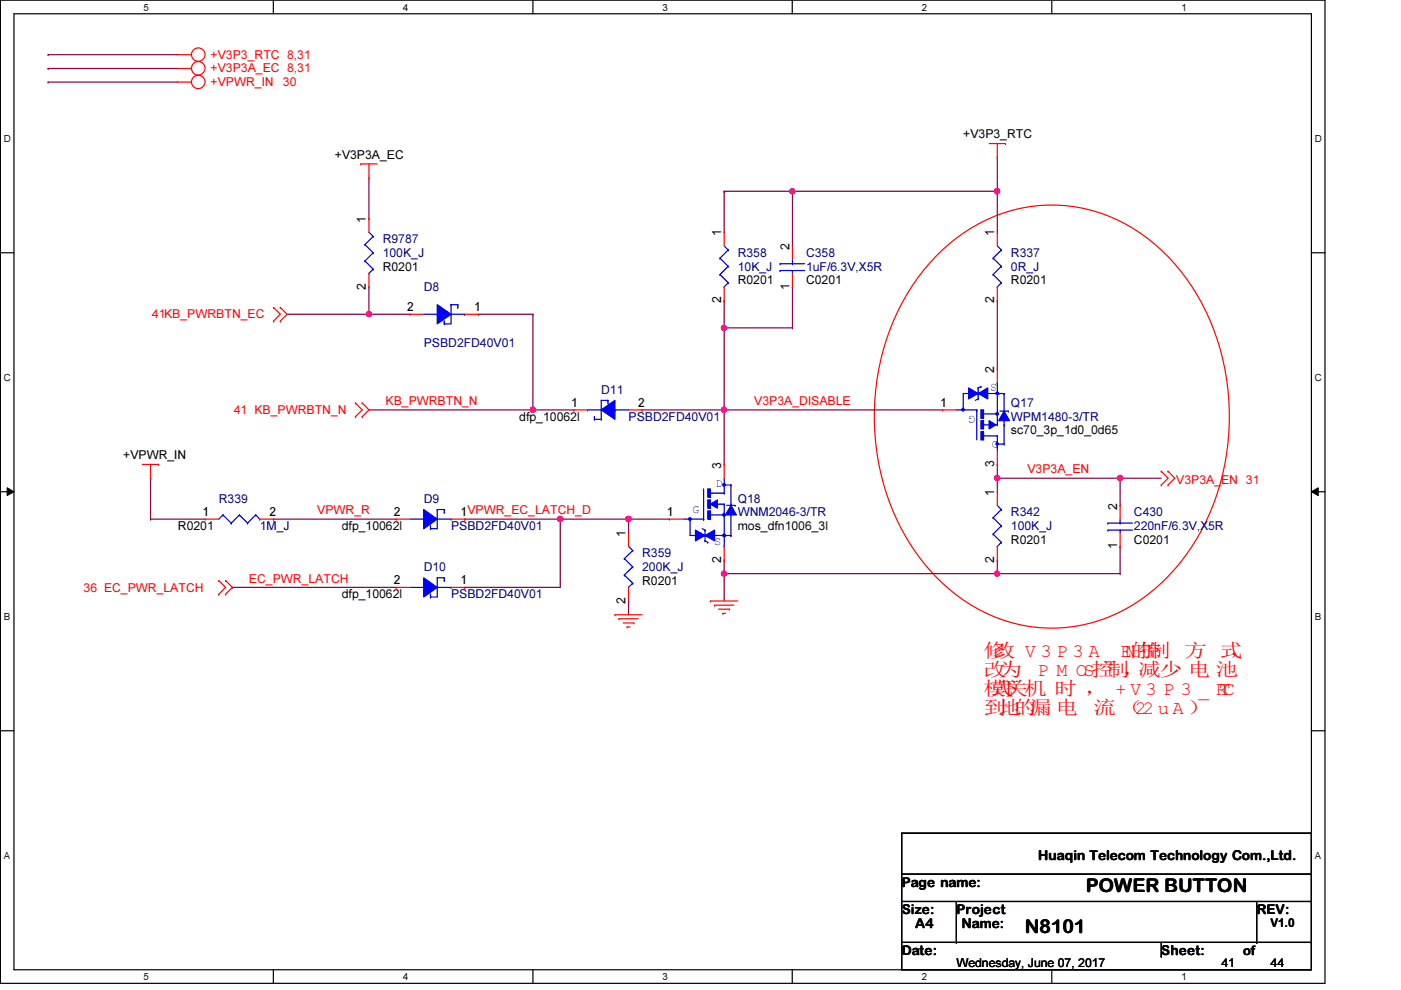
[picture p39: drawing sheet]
<svg xmlns="http://www.w3.org/2000/svg" width="297mm" height="210mm" viewBox="0 0 297 210" stroke-linecap="round" stroke-linejoin="round" font-family="sans-serif">
<defs><g id="words">
<g font-size="4" fill="#f00">
<text x="208.5" y="143.3">修改</text>
<text x="208.5" y="139.3">修</text>
<text x="210.5" y="139.3">修 V 3 P 3 A _ EN的的 的 的</text>
<text x="220" y="143.3">P M OS的的，减减 减 减</text>
<text x="241.5" y="139.3">的</text>
<text x="260.7" y="139.3">，</text>
<text x="208.5" y="147.4">模模</text>
<text x="210.1" y="147.4">的模模 模 ， + V 3 P 3 _ RTC</text>
<text x="208.5" y="151.4">到到的到 减</text>
<text x="231.9" y="151.4">到 （22 u A ）</text>
</g>
<g font-size="4">
<text x="230.2" y="189.1">POWER BUTTON</text>
<text x="217.3" y="197.8">N8101</text>
</g>
<g font-size="2.9">
<text x="220.1" y="182.2">Huaqin Telecom Technology Com.,Ltd.</text>
<text x="191.2" y="188">Page name:</text>
<text x="191.2" y="193.8">Size:</text>
<text x="194.1" y="196.7">A4</text>
<text x="202.8" y="193.8">Project</text>
<text x="203.9" y="196.7">Name:</text>
<text x="266.4" y="193.8">REV:</text>
<text x="191.2" y="202.5">Date:</text>
<text x="246.2" y="202.5">Sheet:</text>
</g>
<text font-size="2.8" x="263.6" y="202.4">of</text>
<g font-size="2.6" fill="#f00">
<text x="44.7" y="12.5">+V3P3_RTC 8,31</text>
<text x="44.7" y="15.4">+V3P3A_EC 8,31</text>
<text x="44.7" y="18.3">+VPWR_IN</text>
<text x="60" y="18.3">30</text>
<text x="32.2" y="67.5">41KB_PWRBTN_EC</text>
<text x="49.6" y="87.8">41 KB_PWRBTN_N</text>
<text x="81.7" y="85.9">KB_PWRBTN_N</text>
<text x="159.9" y="85.9">V3P3A_DISABLE</text>
<text x="217.8" y="100.4">V3P3A_EN</text>
<text x="249.4" y="102.5">V3P3A_EN 31</text>
<text x="67.3" y="109.1">VPWR_R</text>
<text x="17.7" y="125.4">36 EC_PWR_LATCH</text>
<text x="52.8" y="123.5">EC_PWR_LATCH</text>
</g>
<g font-size="2.6">
<text x="204.2" y="29.3">+V3P3_RTC</text>
<text x="71" y="33.6">+V3P3A_EC</text>
<text x="77.6" y="47.2" transform="rotate(-90 77.6 47.2)">1</text>
<text x="152.9" y="50.1" transform="rotate(-90 152.9 50.1)">1</text>
<text x="167.4" y="53" transform="rotate(-90 167.4 53)">2</text>
<text x="210.8" y="50.1" transform="rotate(-90 210.8 50.1)">1</text>
<text x="81.1" y="57.4">R0201</text>
<text x="77.6" y="61.4" transform="rotate(-90 77.6 61.4)">2</text>
<text x="86.4" y="66">2</text>
<text x="100.5" y="66">1</text>
<text x="152.9" y="64.3" transform="rotate(-90 152.9 64.3)">2</text>
<text x="156.4" y="60.3">R0201</text>
<text x="167.4" y="61.4" transform="rotate(-90 167.4 61.4)">1</text>
<text x="170.9" y="60.3">C0201</text>
<text x="210.8" y="64.3" transform="rotate(-90 210.8 64.3)">2</text>
<text x="214.3" y="60.3">R0201</text>
<text x="210.8" y="79.1" transform="rotate(-90 210.8 79.1)">2</text>
<text x="110.1" y="89.2">dfp_10062l</text>
<text x="121.1" y="86.3">1</text>
<text x="135.3" y="86.3">2</text>
<text x="199.3" y="86.3">1</text>
<text x="214.3" y="92.1">sc70_3p_1d0_0d65</text>
<text x="26.1" y="97.3">+VPWR_IN</text>
<text x="152.9" y="99.4" transform="rotate(-90 152.9 99.4)">3</text>
<text x="210.8" y="99.1" transform="rotate(-90 210.8 99.1)">3</text>
<text x="210.8" y="105.1" transform="rotate(-90 210.8 105.1)">1</text>
<text x="37.7" y="112.4">R0201</text>
<text x="42.9" y="109.4">1</text>
<text x="57.1" y="109.4">2</text>
<text x="72.5" y="112.4">dfp_10062l</text>
<text x="83.5" y="109.4">2</text>
<text x="97.7" y="109.4">1VPWR_EC_LATCH_D</text>
<text x="132.6" y="113.8" transform="rotate(-90 132.6 113.8)">1</text>
<text x="141.4" y="109.4">1</text>
<text x="156.4" y="112.4">mos_dfn1006_3l</text>
<text x="236.9" y="108" transform="rotate(-90 236.9 108)">2</text>
<text x="152.9" y="119.3" transform="rotate(-90 152.9 119.3)">2</text>
<text x="210.8" y="119.3" transform="rotate(-90 210.8 119.3)">2</text>
<text x="214.3" y="115.3">R0201</text>
<text x="236.9" y="116.4" transform="rotate(-90 236.9 116.4)">1</text>
<text x="240.4" y="115.3">C0201</text>
<text x="83.5" y="123.9">2</text>
<text x="97.7" y="123.9">1</text>
<text x="136.1" y="124">R0201</text>
<text x="72.5" y="126.9">dfp_10062l</text>
<text x="132.6" y="128" transform="rotate(-90 132.6 128)">2</text>
<text x="269.4" y="196.5">V1.0</text>
<text x="202.8" y="205.1">Wednesday, June 07, 2017</text>
<text x="259" y="205.1">41</text>
<text x="269.4" y="205.1">44</text>
</g>
<g font-size="2.6" fill="#000080">
<text x="81.1" y="51.6">R9787</text>
<text x="81.1" y="54.5">100K_J</text>
<text x="156.4" y="54.5">R358</text>
<text x="156.4" y="57.4">10K_J</text>
<text x="170.9" y="54.5">C358</text>
<text x="170.9" y="57.4">1uF/6.3V,X5R</text>
<text x="214.3" y="54.5">R337</text>
<text x="214.3" y="57.4">0R_J</text>
<text x="89.8" y="61.7">D8</text>
<text x="89.8" y="73.6">PSBD2FD40V01</text>
<text x="127.5" y="83.4">D11</text>
<text x="133.3" y="89.2">PSBD2FD40V01</text>
<text x="214.3" y="86.3">Q17</text>
<text x="214.3" y="89.2">WPM1480-3/TR</text>
<text x="46.4" y="106.6">R339</text>
<text x="89.8" y="106.6">D9</text>
<text x="156.4" y="106.6">Q18</text>
<text x="55.1" y="112.4">1M_J</text>
<text x="95.6" y="112.4">PSBD2FD40V01</text>
<text x="156.4" y="109.5">WNM2046-3/TR</text>
<text x="214.3" y="109.5">R342</text>
<text x="214.3" y="112.4">100K_J</text>
<text x="240.4" y="109.5">C430</text>
<text x="240.4" y="112.4">220nF/6.3V,X5R</text>
<text x="136.1" y="118.2">R359</text>
<text x="89.8" y="121.1">D10</text>
<text x="136.1" y="121.1">200K_J</text>
<text x="95.6" y="126.9">PSBD2FD40V01</text>
</g>
<g font-size="2.4" fill="#00f">
<text x="211.5" y="81.4" transform="rotate(180 211.5 81.4)">S</text>
<text x="206.8" y="88.1" transform="rotate(180 206.8 88.1)">G</text>
<text x="211.7" y="93.6" transform="rotate(180 211.7 93.6)">D</text>
<text x="151.8" y="103.3">D</text>
<text x="146.9" y="108.8">G</text>
<text x="151.5" y="115.5">S</text>
</g>
<g font-size="2.1">
<text x="30.4" y="2.2">5</text>
<text x="85.4" y="2.2">4</text>
<text x="140.5" y="2.2">3</text>
<text x="195.4" y="2.2">2</text>
<text x="250.5" y="2.2">1</text>
<text x=".8" y="30.1">D</text>
<text x="278.8" y="30.1">D</text>
<text x=".8" y="80.8">C</text>
<text x="278.8" y="80.8">C</text>
<text x=".8" y="131.5">B</text>
<text x="278.8" y="131.5">B</text>
<text x=".8" y="182.2">A</text>
<text x="278.8" y="182.2">A</text>
<text x="30.4" y="207.8">5</text>
<text x="85.4" y="207.8">4</text>
<text x="140.5" y="207.8">3</text>
<text x="195.4" y="207.8">2</text>
<text x="250.5" y="207.8">1</text>
</g>
</g></defs>
<path d="M.1 0h280.8v208.5h-280.8zM3 2.9h275v202.7h-275z" fill="none" stroke="#000" stroke-width=".25"/>
<g fill="#fff">
<path d="M30.4 .3h1.2v2.4h-1.2z"/>
<path d="M30.4 205.9h1.2v2.3h-1.2z"/>
</g>
<path d="M58 0v2.9M58 205.6v2.9" fill="none" stroke="#000" stroke-width=".25"/>
<g fill="#fff">
<path d="M85.4 .3h1.2v2.4h-1.2z"/>
<path d="M85.4 205.9h1.2v2.3h-1.2z"/>
</g>
<path d="M113 0v2.9M113 205.6v2.9" fill="none" stroke="#000" stroke-width=".25"/>
<g fill="#fff">
<path d="M140.5 .3h1.1v2.4h-1.1z"/>
<path d="M140.5 205.9h1.1v2.3h-1.1z"/>
</g>
<path d="M168 0v2.9M168 205.6v2.9" fill="none" stroke="#000" stroke-width=".25"/>
<g fill="#fff">
<path d="M195.4 .3h1.2v2.4h-1.2z"/>
<path d="M195.4 205.9h1.2v2.3h-1.2z"/>
</g>
<path d="M223 0v2.9M223 205.6v2.9" fill="none" stroke="#000" stroke-width=".25"/>
<g fill="#fff">
<path d="M250.5 .3h1.1v2.4h-1.1z"/>
<path d="M250.5 205.9h1.1v2.3h-1.1z"/>
<path d="M.8 28.2h1.5v2.4h-1.5z"/>
<path d="M278.8 28.2h1.4v2.4h-1.4z"/>
<path d="M.8 78.9h1.5v2.3h-1.5z"/>
<path d="M278.8 78.9h1.4v2.3h-1.4z"/>
</g>
<path d="M.1 53.6h2.9M278 53.6h2.9" fill="none" stroke="#000" stroke-width=".25"/>
<g fill="#fff">
<path d="M.8 129.6h1.4v2.3h-1.4z"/>
<path d="M278.8 129.6h1.3v2.3h-1.3z"/>
</g>
<path d="M.1 104.3h2.9M278 104.3h2.9" fill="none" stroke="#000" stroke-width=".25"/>
<path d="M1.5 103.4l1.5 .9-1.5 .8zM278 104.3l1.5-.9v1.7z" fill="#000"/>
<path d="M1.5 103.4l1.5 .9-1.5 .8zM278 104.3l1.5-.9v1.7z" fill="none" stroke="#000" stroke-width=".21"/>
<g fill="#fff">
<path d="M.8 180.3h1.4v2.3h-1.4z"/>
<path d="M278.8 180.3h1.3v2.3h-1.3z"/>
</g>
<path d="M.1 154.9h2.9M278 154.9h2.9" fill="none" stroke="#000" stroke-width=".25"/>
<path d="M198.2 54.6a33.4 33.4 0 0 1 34.8-9.5 39.4 39.4 0 0 1 22.5 20.6 51.8 51.8 0 0 1-4.2 52.2 35.5 35.5 0 0 1-28.3 15.3 34.8 34.8 0 0 1-26.6-13.2 51 51 0 0 1-8.9-46.4 46.1 46.1 0 0 1 10.7-19z" fill="none" stroke="#f00" stroke-width=".25"/>
<path d="M168 40.6h.1M168 40.6h43.5M211.5 40.6h.1M211.5 40.6v8.6" fill="none" stroke="#800040" stroke-width=".25"/>
<circle cx="211.4" cy="40.6" r=".56" fill="#f0f"/>
<circle cx="211.4" cy="40.6" r=".56" fill="none" stroke="#f0f" stroke-width=".25"/>
<circle cx="168" cy="40.6" r=".56" fill="#f0f"/>
<circle cx="168" cy="40.6" r=".56" fill="none" stroke="#f0f" stroke-width=".25"/>
<g fill="none" stroke="#800040" stroke-width=".25">
<path d="M153.5 40.6h.1M153.5 40.6v8.6M153.5 69.5h.1M153.5 69.5v17.4M78.2 86.9h34.8M113 86.9h.1M31.9 101.4h.1M31.9 110.1h.1M31.9 101.4v8.7M31.9 110.1h11.6M237.5 115.9h.1M237.5 115.9v5.7"/>
<path d="M49.3 124.5h.1M49.3 124.5h34.7M133.3 127.4h.1M133.3 127.4v2.9M153.5 121.6h.1M153.5 121.6v5.8"/>
</g>
<circle cx="153.5" cy="69.5" r=".56" fill="#f0f"/>
<circle cx="153.5" cy="69.5" r=".56" fill="none" stroke="#f0f" stroke-width=".25"/>
<path d="M237.5 101.4h.1M237.5 101.4v5.7" fill="none" stroke="#800040" stroke-width=".25"/>
<circle cx="237.5" cy="101.3" r=".56" fill="#f0f"/>
<circle cx="237.5" cy="101.3" r=".56" fill="none" stroke="#f0f" stroke-width=".25"/>
<path d="M133.3 110.1h.1M133.3 110.1h8.6M237.5 101.4h.1M237.5 101.4h8.7" fill="none" stroke="#800040" stroke-width=".25"/>
<circle cx="133.2" cy="110" r=".56" fill="#f0f"/>
<circle cx="133.2" cy="110" r=".56" fill="none" stroke="#f0f" stroke-width=".25"/>
<path d="M58 110.1h.1M58 110.1h26M98.5 110.1h.1M98.5 110.1h20.3M118.8 110.1h.1M118.8 110.1v14.4h-20.3M98.5 124.5h.1" fill="none" stroke="#800040" stroke-width=".25"/>
<circle cx="118.8" cy="110" r=".56" fill="#f0f"/>
<circle cx="118.8" cy="110" r=".56" fill="none" stroke="#f0f" stroke-width=".25"/>
<path d="M136.1 86.9h.1M136.1 86.9h17.4" fill="none" stroke="#800040" stroke-width=".25"/>
<circle cx="153.5" cy="86.9" r=".56" fill="#f0f"/>
<circle cx="153.5" cy="86.9" r=".56" fill="none" stroke="#f0f" stroke-width=".25"/>
<g fill="none" stroke="#800040" stroke-width=".25">
<path d="M10.2 11.6h.1M10.2 14.5h.1M10.2 17.4h.1M10.2 11.6h27.5M10.2 14.5h27.5M10.2 17.4h27.5M211.5 33.3h.1M211.5 33.3v7.3M153.5 86.9h.1M153.5 86.9v11.6M153.5 86.9h46.4M133.3 110.1h.1"/>
<path d="M133.3 110.1v2.8M153.5 118.7h.1M153.5 118.7v2.9M153.5 121.6h.1M153.5 121.6h58"/>
</g>
<circle cx="153.5" cy="121.6" r=".56" fill="#f0f"/>
<circle cx="153.5" cy="121.6" r=".56" fill="none" stroke="#f0f" stroke-width=".25"/>
<path d="M211.5 101.4h.1M211.5 101.4h26" fill="none" stroke="#800040" stroke-width=".25"/>
<circle cx="211.4" cy="101.3" r=".56" fill="#f0f"/>
<circle cx="211.4" cy="101.3" r=".56" fill="none" stroke="#f0f" stroke-width=".25"/>
<path d="M211.5 98.5h.1M211.5 98.5v5.8M211.5 101.4h.1M211.5 118.7h.1M211.5 118.7v2.9h26M237.5 121.6h.1" fill="none" stroke="#800040" stroke-width=".25"/>
<circle cx="211.4" cy="121.6" r=".56" fill="#f0f"/>
<circle cx="211.4" cy="121.6" r=".56" fill="none" stroke="#f0f" stroke-width=".25"/>
<g fill="none" stroke="#800040" stroke-width=".25">
<path d="M78.2 37.7v8.7M78.2 46.4h.1M153.5 40.6h.1M153.5 40.6h14.5M168 40.6h.1M168 40.6v11.6M101.4 66.6h11.6M113 66.6h.1M113 66.6v20.3M153.5 63.7h.1M153.5 63.7v5.8h14.5M168 69.5h.1"/>
<path d="M168 60.8h.1M168 60.8v8.7M211.5 63.7h.1M211.5 63.7v14.5M113 86.9h.1M118.8 110.1h.1M118.8 110.1h14.5"/>
</g>
<circle cx="113" cy="86.9" r=".56" fill="#f0f"/>
<circle cx="113" cy="86.9" r=".56" fill="none" stroke="#f0f" stroke-width=".25"/>
<path d="M60.9 66.6h17.3M78.2 66.6h.1M113 86.9h8.7M121.7 86.9h.1" fill="none" stroke="#800040" stroke-width=".25"/>
<circle cx="78.2" cy="66.6" r=".56" fill="#f0f"/>
<circle cx="78.2" cy="66.6" r=".56" fill="none" stroke="#f0f" stroke-width=".25"/>
<path d="M78.2 66.6h.1M78.2 60.8v5.8M78.2 66.6h8.7M86.9 66.6h.1" fill="none" stroke="#800040" stroke-width=".25"/>
<g fill="none" stroke="#f00" stroke-width=".25">
<path d="M37.7 11.6h2.9M37.7 17.4h2.9M37.7 14.5h2.9M40.6 11.6h.1M40.6 17.4h.1M40.6 14.5h.1M76.5 34.8h.1M76.5 34.8h3.5M78.2 37.7h.1M78.2 34.8v2.9M209.7 30.4h3.5M211.5 33.3h.1"/>
<path d="M211.5 30.4v2.9M213.2 30.4h.1M58 68.1h.1M58 65.2h.1M58 65.2l1.4 1.4-1.4 1.5M59.4 65.2h.1M59.4 68.1h.1M59.4 65.2l1.5 1.4-1.5 1.5M30.2 98.5h3.5M31.9 98.5v2.9M33.7 98.5h.1M75.3 88.3h.1"/>
<path d="M75.3 85.4h.1M75.3 85.4l1.5 1.5-1.5 1.4M76.8 85.4h.1M76.8 88.3h.1M76.8 85.4l1.4 1.5-1.4 1.4M246.2 99.9h.1M246.2 99.9l1.4 1.5-1.4 1.4M247.6 99.9h.1M247.6 99.9l1.5 1.5-1.5 1.4M31.9 101.4h.1M246.2 102.8h.1M247.6 102.8h.1"/>
<path d="M46.4 126h.1M46.4 123.1h.1M46.4 123.1l1.4 1.4-1.4 1.5M47.8 123.1h.1M47.8 126h.1M47.8 123.1l1.5 1.4-1.5 1.5M130.4 130.3h.1M130.4 130.3h5.7M131.2 131.2h.1M131.2 131.2h4.1M132.1 132.1h2.3M133 132.9h.1"/>
<path d="M133 132.9h.6M134.4 132.1h.1M150.6 127.4h.1M150.6 127.4h5.8M151.5 128.3h.1M151.5 128.3h4.1M152.4 129.2h2.3M153.2 130h.1M153.2 130h.6M154.7 129.2h.1"/>
<circle cx="42" cy="14.5" r="1.44"/>
<circle cx="42" cy="17.4" r="1.43"/>
<circle cx="42" cy="11.6" r="1.43"/>
</g>
<g fill="none" stroke="#000" stroke-width=".25">
<path d="M191.2 176.7h86.8v28.9h-86.8zM191.2 185.3h86.8M191.2 191.1h86.8M191.2 199.8h86.8M202.8 199.8h.1M202.8 191.1v8.7M246.2 199.8v2.9M266.4 199.8h.1M266.4 191.1v8.7M278 185.3h.1M278 191.1h.1M278 199.8h.1"/>
<path d="M246.2 202.7h.1"/>
</g>
<path d="M124.6 86.9h.1M124.6 86.9h2.9M126 88.9h.1M126 88.9h1.5M127.5 88.9h.1M128.9 84.9h.1M128.9 84.9h-1.4v4M130.4 86.9h.1M130.4 86.9h2.9" fill="none" stroke="#00f" stroke-width=".25"/>
<path d="M127.5 86.9l2.9-2v4z" fill-rule="evenodd" fill="#00f"/>
<path d="M126 88.3h.1M126 88.3v.6M127.5 86.9l2.9-2v4zM128.9 85.4h.1M128.9 84.9v.5" fill="none" stroke="#00f" stroke-width=".25"/>
<path d="M121.7 86.9h.1M121.7 86.9h2.9M133.3 86.9h2.8M136.1 86.9h.1" fill="none" stroke="#f00" stroke-width=".25"/>
<path d="M150.1 103.7h.5v1.7h-.5z" fill-rule="evenodd" fill="#00f"/>
<path d="M150.1 103.7h.5v1.7h-.5z" fill="none" stroke="#00f" stroke-width=".25"/>
<path d="M150.1 106h.5v1.7h-.5z" fill-rule="evenodd" fill="#00f"/>
<path d="M150.1 106h.5v1.7h-.5z" fill="none" stroke="#00f" stroke-width=".25"/>
<path d="M150.1 108.3h.5v1.8h-.5z" fill-rule="evenodd" fill="#00f"/>
<g fill="none" stroke="#00f" stroke-width=".25">
<path d="M149.2 110.1h.1M149.2 103.7v6.4M150.1 108.3h.5v1.8h-.5zM150.6 104.6h.1M150.6 106.9h2.9M150.6 104.6h2.9M150.6 109.2h2.9M153.5 106.9h.1M153.5 104.6h.1M153.5 109.2h.1M153.5 101.4v3.2M153.5 102.8h1.5"/>
<path d="M155 102.8h.1M155 106.9h.1M155 102.8v4.1"/>
</g>
<path d="M155 107.1l1.1 2.1h-2.3l1.2-2.1-.3 1.8z" fill-rule="evenodd" fill="#00f"/>
<path d="M154.1 107.1h1.8M155 107.1l1.1 2.1h-2.3l1.2-2.1-.3 1.8zM155.9 107.1h.1" fill="none" stroke="#00f" stroke-width=".25"/>
<path d="M150.6 106.9l1.5-.9v1.7z" fill-rule="evenodd" fill="#00f"/>
<path d="M150.6 106.9l1.5-.9v1.7z" fill="none" stroke="#00f" stroke-width=".25"/>
<circle cx="153.5" cy="109.2" r=".29" fill="#00f"/>
<circle cx="153.5" cy="109.2" r=".29" fill="none" stroke="#00f" stroke-width=".25"/>
<circle cx="153.5" cy="102.8" r=".29" fill="#00f"/>
<circle cx="153.5" cy="102.8" r=".29" fill="none" stroke="#00f" stroke-width=".25"/>
<circle cx="153.5" cy="113.5" r=".29" fill="#00f"/>
<g fill="none" stroke="#00f" stroke-width=".25">
<path d="M149.5 114.7h.1M149.5 112.4v2.3M153.5 113.5h1.5M155 113.5h.1"/>
<circle cx="153.5" cy="113.5" r=".29"/>
</g>
<path d="M149.5 113.5l2-1.1v2.3l-2-1.2 1.7 .3z" fill-rule="evenodd" fill="#00f"/>
<path d="M149.5 113.5l2-1.1v2.3l-2-1.2 1.7 .3z" fill="none" stroke="#00f" stroke-width=".25"/>
<path d="M147.4 112.4l2.1 1.1-1.8-.3 1.8 .3-2.1 1.2z" fill-rule="evenodd" fill="#00f"/>
<g fill="none" stroke="#00f" stroke-width=".25">
<path d="M144.9 110.1h4.3M146.3 110.1h.1M146.3 110.1v3.4h7.5M147.4 112.4l2.1 1.1-1.8-.3 1.8 .3-2.1 1.2zM148.9 112.1l.6 .3M149.2 110.1h.1M149.5 112.4h.1M149.5 114.7l.6 .3M150.1 115h.1M153.5 113.5h.1M153.5 115.9h.1M153.5 106.9v9"/>
<path d="M153.8 113.5h.1M155 113.5h.1M155 106.9v6.6"/>
</g>
<circle cx="146.3" cy="110" r=".29" fill="#00f"/>
<circle cx="146.3" cy="110" r=".29" fill="none" stroke="#00f" stroke-width=".25"/>
<path d="M153.5 98.5h.1M153.5 98.5v2.9M141.9 110.1h.1M141.9 110.1h3M153.5 118.7h.1M153.5 115.9v2.8" fill="none" stroke="#f00" stroke-width=".25"/>
<path d="M208 91.5h.5v1.8h-.5z" fill-rule="evenodd" fill="#00f"/>
<path d="M208 91.5h.5v1.8h-.5z" fill="none" stroke="#00f" stroke-width=".25"/>
<path d="M208 89.2h.5v1.7h-.5z" fill-rule="evenodd" fill="#00f"/>
<path d="M208 89.2h.5v1.7h-.5z" fill="none" stroke="#00f" stroke-width=".25"/>
<path d="M208 86.9h.5v1.7h-.5z" fill-rule="evenodd" fill="#00f"/>
<g fill="none" stroke="#00f" stroke-width=".25">
<path d="M207.1 86.9h.1M207.1 86.9v6.4M208 86.9h.5v1.7h-.5zM208.5 92.4h.1M208.5 90.1h3M208.5 92.4h3M208.5 87.8h3M211.5 90.1h.1M211.5 92.4h.1M211.5 87.8h.1M211.5 92.4v3.2M211.5 94.1h1.4"/>
<path d="M212.9 94.1h.1M212.9 90.1h.1M212.9 90.1v4"/>
</g>
<path d="M212.9 87.2l1.1 2h-2.3l1.2-2 .3 1.7z" fill-rule="evenodd" fill="#00f"/>
<path d="M212 87.2h1.8M212.9 87.2l1.1 2h-2.3l1.2-2 .3 1.7zM213.8 87.2h.1" fill="none" stroke="#00f" stroke-width=".25"/>
<path d="M209.7 89.2l1.5 .9-1.5 .8z" fill-rule="evenodd" fill="#00f"/>
<path d="M209.7 89.2l1.5 .9-1.5 .8z" fill="none" stroke="#00f" stroke-width=".25"/>
<circle cx="211.4" cy="87.7" r=".29" fill="#00f"/>
<circle cx="211.4" cy="87.7" r=".29" fill="none" stroke="#00f" stroke-width=".25"/>
<circle cx="211.4" cy="94.1" r=".27" fill="#00f"/>
<circle cx="211.4" cy="94.1" r=".27" fill="none" stroke="#00f" stroke-width=".25"/>
<circle cx="211.4" cy="83.4" r=".27" fill="#00f"/>
<g fill="none" stroke="#00f" stroke-width=".25">
<path d="M207.4 82.3h.1M207.4 82.3v2.3M211.5 83.4h1.4M212.9 83.4h.1"/>
<circle cx="211.4" cy="83.4" r=".27"/>
</g>
<path d="M207.4 83.4l2-1.1v2.3l-2-1.2 1.7-.3z" fill-rule="evenodd" fill="#00f"/>
<path d="M207.4 83.4l2-1.1v2.3l-2-1.2 1.7-.3z" fill="none" stroke="#00f" stroke-width=".25"/>
<path d="M205.4 82.3l2 1.1-1.7 .3 1.7-.3-2 1.2z" fill-rule="evenodd" fill="#00f"/>
<g fill="none" stroke="#00f" stroke-width=".25">
<path d="M202.8 86.9h4.3M204.2 86.9h.1M205.4 82.3l2 1.1-1.7 .3 1.7-.3-2 1.2zM207.1 86.9h.1M207.4 84.6h.1M207.4 84.6l-.6 .3M208 82h.1M208 82l-.6 .3M211.5 83.4h.1M211.5 81.1h.1M211.5 81.1v9M211.7 83.4h.1"/>
<path d="M211.7 83.4h-7.5v3.5M212.9 83.4h.1M212.9 83.4v6.7"/>
</g>
<circle cx="204.2" cy="86.9" r=".27" fill="#00f"/>
<g fill="none" stroke="#00f" stroke-width=".25">
<path d="M86.9 124.5h2.9M89.8 124.5h.1M91.3 126.6h.1M92.7 122.5h.1M92.7 122.5v4.1h-1.4M92.7 124.5h2.9M92.7 122.5h1.5M94.2 122.5h.1M95.6 124.5h.1"/>
<circle cx="204.2" cy="86.9" r=".27"/>
</g>
<path d="M211.5 78.2h.1M211.5 78.2v2.9M199.9 86.9h.1M199.9 86.9h2.9M211.5 98.5h.1M211.5 95.6v2.9" fill="none" stroke="#f00" stroke-width=".25"/>
<path d="M89.8 122.5l2.9 2-2.9 2.1z" fill-rule="evenodd" fill="#00f"/>
<g fill="none" stroke="#00f" stroke-width=".25">
<path d="M152.7 54.7h.1M152.7 58.2h.1M152.7 54.7l1.7 1.8M152.7 58.2l1.7 1.7M153.5 52.2l.9 .8M154.4 53h.1M154.4 56.5h.1M154.4 59.9h.1M154.4 53l-1.7 1.7M154.4 56.5l-1.7 1.7M154.4 59.9l-.9 .9M89.8 66.6h2.9"/>
<path d="M92.7 66.6h.1M94.2 68.7h.1M95.6 64.6h.1M95.6 64.6v4.1h-1.4M95.6 66.6h2.9M95.6 64.6h1.5M97.1 64.6h.1M98.5 66.6h.1M153.5 60.8h.1M47.3 109.2h.1M47.3 109.2l-.9 .9M47.3 109.2l1.7 1.7"/>
<path d="M49 110.9h.1M50.8 109.2h.1M50.8 109.2l-1.8 1.7M50.8 109.2l1.7 1.7M52.5 110.9h.1M54.2 109.2h.1M54.2 109.2l-1.7 1.7M54.2 109.2l.9 .9M55.1 110.1h.1M89.8 122.5l2.9 2-2.9 2.1zM91.3 126h.1M91.3 126v.6"/>
<path d="M94.2 123.1h.1M94.2 122.5v.6"/>
</g>
<path d="M153.5 49.2h.1M153.5 49.2v3M153.5 63.7h.1M153.5 60.8v2.9M43.5 110.1h.1M43.5 110.1h2.9M55.1 110.1h2.9M58 110.1h.1M84 124.5h.1M84 124.5h2.9M95.6 124.5h2.9M98.5 124.5h.1" fill="none" stroke="#f00" stroke-width=".25"/>
<path d="M92.7 64.6l2.9 2-2.9 2.1z" fill-rule="evenodd" fill="#00f"/>
<g fill="none" stroke="#00f" stroke-width=".25">
<path d="M92.7 64.6l2.9 2-2.9 2.1zM94.2 68.1h.1M94.2 68.1v.6M97.1 65.2h.1M97.1 64.6v.6M86.9 110.1h2.9M89.8 110.1h.1M91.3 112.1h.1M92.7 108h.1M92.7 108v4.1h-1.4M92.7 110.1h2.9M92.7 108h1.5"/>
<path d="M94.2 108h.1M95.6 110.1h.1"/>
</g>
<path d="M86.9 66.6h.1M86.9 66.6h2.9M98.5 66.6h2.9M101.4 66.6h.1" fill="none" stroke="#f00" stroke-width=".25"/>
<path d="M89.8 108l2.9 2.1-2.9 2z" fill-rule="evenodd" fill="#00f"/>
<g fill="none" stroke="#00f" stroke-width=".25">
<path d="M77.4 51.9h.1M77.4 55.3h.1M77.4 51.9l1.7 1.7M77.4 55.3l1.7 1.8M78.2 58h.1M78.2 49.2l.9 .9M79.1 50.1h.1M79.1 53.6h.1M79.1 57.1h.1M79.1 50.1l-1.7 1.8M79.1 53.6l-1.7 1.7M79.1 57.1l-.9 .9"/>
<path d="M165.4 55.9h.1M165.4 57.4h.1M165.4 55.9h5.2M165.4 57.4h5.2M168 57.4h.1M168 55.9h.1M168 55v.9M168 57.4v.6M210.6 58.2h.1M210.6 54.7h.1M210.6 58.2l1.7 1.7M210.6 54.7l1.7 1.8"/>
<path d="M211.5 52.2l.8 .8M212.3 59.9h.1M212.3 56.5h.1M212.3 53h.1M212.3 59.9l-.8 .9M212.3 56.5l-1.7 1.7M212.3 53l-1.7 1.7M211.5 60.8h.1M89.8 108l2.9 2.1-2.9 2zM91.3 111.5h.1M91.3 111.5v.6M94.2 108.6h.1"/>
<path d="M94.2 108v.6M132.4 118.4h.1M132.4 118.4l1.8 1.8M133.3 115.9l.9 .8M134.2 116.7h.1M134.2 116.7l-1.8 1.7M210.6 109.8h.1M210.6 113.2h.1M210.6 109.8l1.7 1.7M210.6 113.2l1.7 1.8M211.5 115.9h.1M211.5 107.1l.8 .9"/>
<path d="M212.3 108h.1M212.3 111.5h.1M212.3 115h.1M212.3 108l-1.7 1.8M212.3 111.5l-1.7 1.7M212.3 115l-.8 .9M234.9 110.9h.1M234.9 112.4h.1M234.9 110.9h5.2M234.9 112.4h5.2M237.5 112.4h.1M237.5 110.9h.1"/>
<path d="M237.5 110.1v.8M237.5 112.4v.5M132.4 121.9h.1M132.4 121.9l1.8 1.8M133.3 124.5h.1M134.2 120.2h.1M134.2 123.7h.1M134.2 120.2l-1.8 1.7M134.2 123.7l-.9 .8"/>
</g>
<g fill="none" stroke="#f00" stroke-width=".25">
<path d="M78.2 46.4h.1M78.2 46.4v2.8M78.2 58v2.8M168 52.2h.1M168 52.2v2.8M168 58v2.8M211.5 49.2h.1M211.5 49.2v3M78.2 60.8h.1M168 60.8h.1M211.5 63.7h.1M211.5 60.8v2.9"/>
<path d="M84 110.1h.1M84 110.1h2.9M95.6 110.1h2.9M98.5 110.1h.1M133.3 112.9h.1M133.3 112.9v3M211.5 104.3h.1M211.5 118.7h.1M211.5 104.3v2.8M211.5 115.9v2.8M237.5 115.9h.1M237.5 107.1h.1"/>
<path d="M237.5 107.1v3M237.5 112.9v3M133.3 127.4h.1M133.3 124.5v2.9"/>
</g>
<circle cx="211.4" cy="40.6" r=".56" fill="#f0f"/>
<circle cx="211.4" cy="40.6" r=".56" fill="none" stroke="#f0f" stroke-width=".25"/>
<circle cx="168" cy="40.6" r=".56" fill="#f0f"/>
<circle cx="168" cy="40.6" r=".56" fill="none" stroke="#f0f" stroke-width=".25"/>
<circle cx="153.5" cy="69.5" r=".56" fill="#f0f"/>
<circle cx="153.5" cy="69.5" r=".56" fill="none" stroke="#f0f" stroke-width=".25"/>
<circle cx="237.5" cy="101.3" r=".56" fill="#f0f"/>
<circle cx="237.5" cy="101.3" r=".56" fill="none" stroke="#f0f" stroke-width=".25"/>
<circle cx="133.2" cy="110" r=".56" fill="#f0f"/>
<circle cx="133.2" cy="110" r=".56" fill="none" stroke="#f0f" stroke-width=".25"/>
<circle cx="118.8" cy="110" r=".56" fill="#f0f"/>
<circle cx="118.8" cy="110" r=".56" fill="none" stroke="#f0f" stroke-width=".25"/>
<circle cx="153.5" cy="86.9" r=".56" fill="#f0f"/>
<circle cx="153.5" cy="86.9" r=".56" fill="none" stroke="#f0f" stroke-width=".25"/>
<circle cx="153.5" cy="121.6" r=".56" fill="#f0f"/>
<circle cx="153.5" cy="121.6" r=".56" fill="none" stroke="#f0f" stroke-width=".25"/>
<circle cx="211.4" cy="101.3" r=".56" fill="#f0f"/>
<circle cx="211.4" cy="101.3" r=".56" fill="none" stroke="#f0f" stroke-width=".25"/>
<circle cx="211.4" cy="121.6" r=".56" fill="#f0f"/>
<circle cx="211.4" cy="121.6" r=".56" fill="none" stroke="#f0f" stroke-width=".25"/>
<circle cx="113" cy="86.9" r=".56" fill="#f0f"/>
<circle cx="113" cy="86.9" r=".56" fill="none" stroke="#f0f" stroke-width=".25"/>
<circle cx="78.2" cy="66.6" r=".56" fill="#f0f"/>
<circle cx="78.2" cy="66.6" r=".56" fill="none" stroke="#f0f" stroke-width=".25"/>
<use href="#words"/>
</svg>
